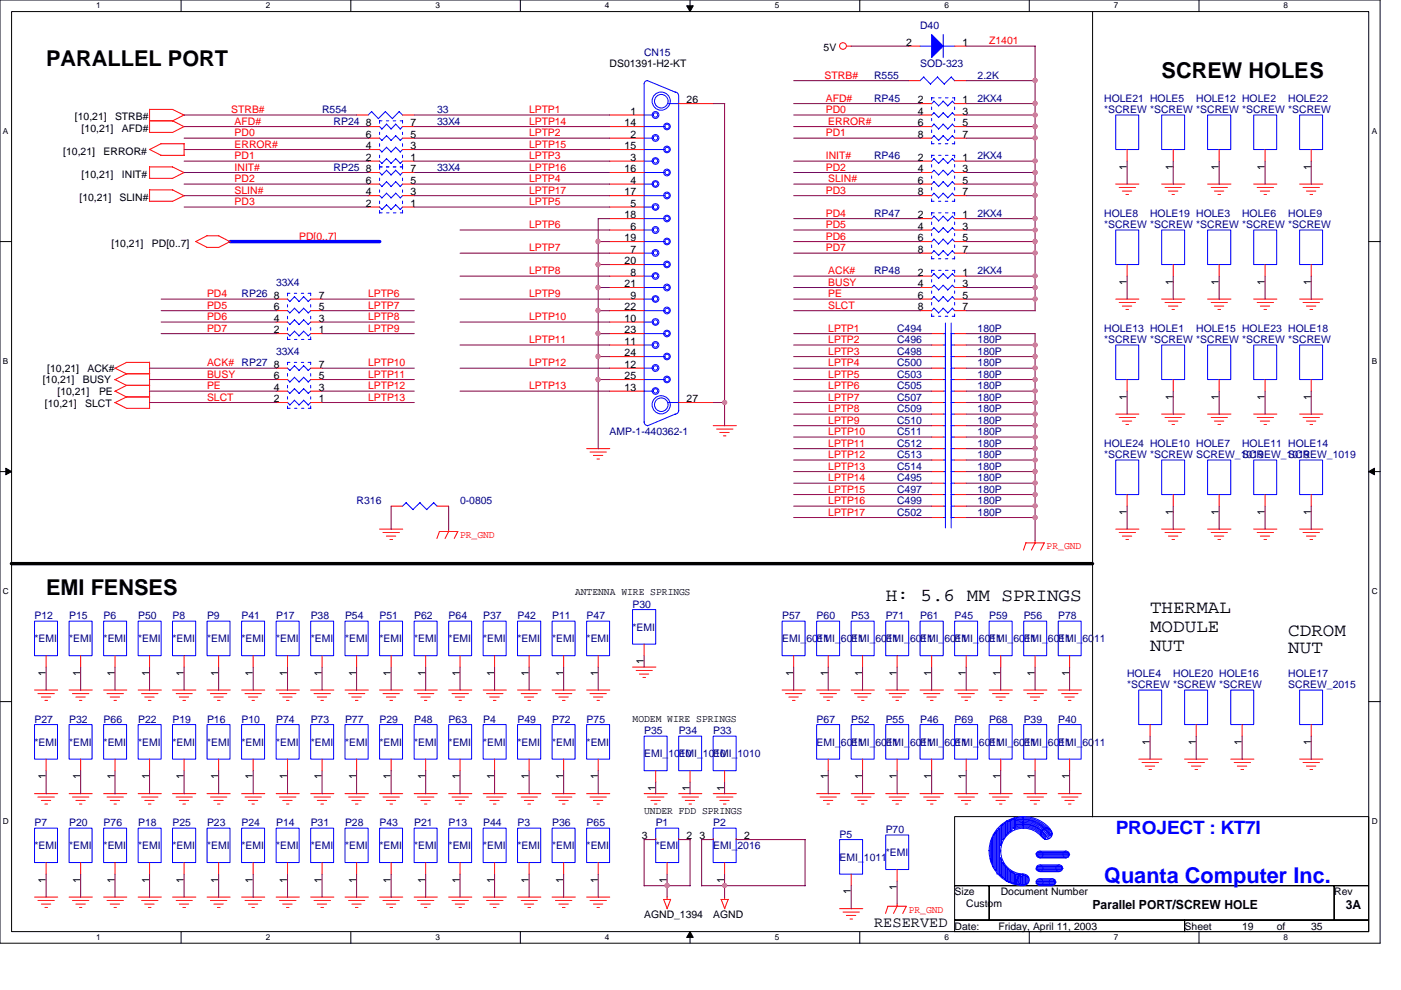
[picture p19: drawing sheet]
<svg xmlns="http://www.w3.org/2000/svg" width="297mm" height="210mm" viewBox="0 0 297 210" stroke-linecap="round" stroke-linejoin="round" font-family="sans-serif">
<defs><g id="words">
<g font-size="4.6">
<text x="9.8" y="14.1">PARALLEL PORT</text>
<text x="246.3" y="16.5">SCREW HOLES</text>
<text x="9.8" y="126.2">EMI FENSES</text>
</g>
<text font-size="4.6" fill="#00f" x="234.1" y="187.2">Quanta Computer Inc.</text>
<g font-size="3.9">
<text x="187.8" y="127.5">H: 5.6 MM SPRINGS</text>
<text x="243.8" y="130">THERMAL</text>
<text x="243.8" y="134">MODULE</text>
<text x="273.1" y="134.8">CDROM</text>
<text x="243.8" y="138">NUT</text>
<text x="273.1" y="138.4">NUT</text>
</g>
<text font-size="3.9" fill="#00f" x="236.6" y="176.8">PROJECT : KT7I</text>
<text font-size="3.2" x="185.3" y="196.6">RESERVED</text>
<g font-size="2.7">
<text x="231.6" y="192.7">Parallel PORT/SCREW HOLE</text>
<text x="285.3" y="192.7">3A</text>
</g>
<g font-size="2.2" fill="#000080">
<text x="136.6" y="11.8">CN15</text>
<text x="195.1" y="6.2">D40</text>
<text x="185.3" y="16.7">R555</text>
<text x="195.1" y="14.2">SOD-323</text>
<text x="207.3" y="16.7">2.2K</text>
<text x="185.3" y="21.5">RP45</text>
<text x="207.3" y="21.5">2KX4</text>
<text x="234.1" y="21.5">HOLE21 HOLE5</text>
<text x="253.6" y="21.5">HOLE12 HOLE2</text>
<text x="273.1" y="21.5">HOLE22</text>
<text x="68.3" y="24">R554</text>
<text x="70.7" y="26.4">RP24</text>
<text x="92.7" y="24">33</text>
<text x="92.7" y="26.4">33X4</text>
<text x="234.1" y="24">*SCREW *SCREW *SCREW *SCREW *SCREW</text>
<text x="185.3" y="33.7">RP46</text>
<text x="207.3" y="33.7">2KX4</text>
<text x="70.7" y="36.2">RP25</text>
<text x="92.7" y="36.2">33X4</text>
<text x="185.3" y="45.9">RP47</text>
<text x="207.3" y="45.9">2KX4</text>
<text x="234.1" y="45.9">HOLE8</text>
<text x="243.8" y="45.9">HOLE19 HOLE3</text>
<text x="263.4" y="45.9">HOLE6</text>
<text x="273.1" y="45.9">HOLE9</text>
<text x="234.1" y="48.4">*SCREW *SCREW *SCREW *SCREW *SCREW</text>
<text x="185.3" y="58.1">RP48</text>
<text x="207.3" y="58.1">2KX4</text>
<text x="51.2" y="63">RP26</text>
<text x="58.5" y="60.6">33X4</text>
<text x="190.2" y="70.3">C494</text>
<text x="207.3" y="70.3">180P</text>
<text x="234.1" y="70.3">HOLE13 HOLE1</text>
<text x="253.6" y="70.3">HOLE15 HOLE23 HOLE18</text>
<text x="51.2" y="77.6">RP27</text>
<text x="58.5" y="75.2">33X4</text>
<text x="190.2" y="72.8">C496</text>
<text x="190.2" y="75.2">C498</text>
<text x="190.2" y="77.6">C500</text>
<text x="207.3" y="72.8">180P</text>
<text x="207.3" y="75.2">180P</text>
<text x="207.3" y="77.6">180P</text>
<text x="234.1" y="72.8">*SCREW *SCREW *SCREW *SCREW *SCREW</text>
<text x="190.2" y="80.1">C503</text>
<text x="190.2" y="82.5">C505</text>
<text x="207.3" y="80.1">180P</text>
<text x="207.3" y="82.5">180P</text>
<text x="190.2" y="89.8">C510</text>
<text x="190.2" y="87.4">C509</text>
<text x="190.2" y="85">C507</text>
<text x="207.3" y="89.8">180P</text>
<text x="207.3" y="87.4">180P</text>
<text x="207.3" y="85">180P</text>
<text x="129.2" y="92.3">AMP-1-440362-1</text>
<text x="190.2" y="94.7">C512</text>
<text x="190.2" y="92.3">C511</text>
<text x="207.3" y="94.7">180P</text>
<text x="207.3" y="92.3">180P</text>
<text x="234.1" y="94.7">HOLE24 HOLE10 HOLE7</text>
<text x="263.4" y="94.7">HOLE11 HOLE14</text>
<text x="190.2" y="97.2">C513</text>
<text x="190.2" y="99.6">C514</text>
<text x="207.3" y="97.2">180P</text>
<text x="207.3" y="99.6">180P</text>
<text x="234.1" y="97.2">*SCREW *SCREW SCREW_1019</text>
<text x="263.4" y="97.2">SCREW_1019</text>
<text x="273.1" y="97.2">SCREW_1019</text>
<text x="75.6" y="106.9">R316</text>
<text x="97.5" y="106.9">0-0805</text>
<text x="190.2" y="102">C495</text>
<text x="190.2" y="106.9">C499</text>
<text x="190.2" y="104.5">C497</text>
<text x="207.3" y="102">180P</text>
<text x="207.3" y="106.9">180P</text>
<text x="207.3" y="104.5">180P</text>
<text x="190.2" y="109.3">C502</text>
<text x="207.3" y="109.3">180P</text>
<text x="7.3" y="131.3">P12</text>
<text x="14.6" y="131.3">P15</text>
<text x="22" y="131.3">P6</text>
<text x="29.3" y="131.3">P50</text>
<text x="36.6" y="131.3">P8</text>
<text x="43.9" y="131.3">P9</text>
<text x="51.2" y="131.3">P41</text>
<text x="58.5" y="131.3">P17</text>
<text x="65.9" y="131.3">P38</text>
<text x="73.2" y="131.3">P54</text>
<text x="80.5" y="131.3">P51</text>
<text x="87.8" y="131.3">P62</text>
<text x="95.1" y="131.3">P64</text>
<text x="102.4" y="131.3">P37</text>
<text x="109.7" y="131.3">P42</text>
<text x="117.1" y="131.3">P11</text>
<text x="124.4" y="131.3">P47</text>
<text x="134.1" y="128.9">P30</text>
<text x="165.8" y="131.3">P57</text>
<text x="173.1" y="131.3">P60</text>
<text x="180.5" y="131.3">P53</text>
<text x="187.8" y="131.3">P71</text>
<text x="195.1" y="131.3">P61</text>
<text x="202.4" y="131.3">P45</text>
<text x="209.7" y="131.3">P59</text>
<text x="217" y="131.3">P56</text>
<text x="224.4" y="131.3">P78</text>
<text x="7.3" y="136.1">*EMI</text>
<text x="14.6" y="136.1">*EMI</text>
<text x="22" y="136.1">*EMI</text>
<text x="29.3" y="136.1">*EMI</text>
<text x="36.6" y="136.1">*EMI</text>
<text x="43.9" y="136.1">*EMI</text>
<text x="51.2" y="136.1">*EMI</text>
<text x="58.5" y="136.1">*EMI</text>
<text x="65.9" y="136.1">*EMI</text>
<text x="73.2" y="136.1">*EMI</text>
<text x="80.5" y="136.1">*EMI</text>
<text x="87.8" y="136.1">*EMI</text>
<text x="95.1" y="136.1">*EMI</text>
<text x="102.4" y="136.1">*EMI</text>
<text x="109.7" y="136.1">*EMI</text>
<text x="117.1" y="136.1">*EMI</text>
<text x="124.4" y="136.1">*EMI</text>
<text x="134.1" y="133.7">*EMI</text>
<text x="165.8" y="136.1">EMI_6011</text>
<text x="173.1" y="136.1">EMI_6011</text>
<text x="180.5" y="136.1">EMI_6011</text>
<text x="187.8" y="136.1">EMI_6011</text>
<text x="195.1" y="136.1">EMI_6011</text>
<text x="202.4" y="136.1">EMI_6011</text>
<text x="209.7" y="136.1">EMI_6011</text>
<text x="217" y="136.1">EMI_6011</text>
<text x="224.4" y="136.1">EMI_6011</text>
<text x="239" y="143.5">HOLE4</text>
<text x="248.8" y="143.5">HOLE20 HOLE16</text>
<text x="273.1" y="143.5">HOLE17</text>
<text x="239" y="145.9">*SCREW *SCREW *SCREW</text>
<text x="273.1" y="145.9">SCREW_2015</text>
<text x="7.3" y="153.2">P27</text>
<text x="14.6" y="153.2">P32</text>
<text x="22" y="153.2">P66</text>
<text x="29.3" y="153.2">P22</text>
<text x="36.6" y="153.2">P19</text>
<text x="43.9" y="153.2">P16</text>
<text x="51.2" y="153.2">P10</text>
<text x="58.5" y="153.2">P74</text>
<text x="65.9" y="153.2">P73</text>
<text x="73.2" y="153.2">P77</text>
<text x="80.5" y="153.2">P29</text>
<text x="87.8" y="153.2">P48</text>
<text x="95.1" y="153.2">P63</text>
<text x="102.4" y="153.2">P4</text>
<text x="109.7" y="153.2">P49</text>
<text x="117.1" y="153.2">P72</text>
<text x="124.4" y="153.2">P75</text>
<text x="136.6" y="155.7">P35</text>
<text x="143.9" y="155.7">P34</text>
<text x="151.2" y="155.7">P33</text>
<text x="173.1" y="153.2">P67</text>
<text x="180.5" y="153.2">P52</text>
<text x="187.8" y="153.2">P55</text>
<text x="195.1" y="153.2">P46</text>
<text x="202.4" y="153.2">P69</text>
<text x="209.7" y="153.2">P68</text>
<text x="217" y="153.2">P39</text>
<text x="224.4" y="153.2">P40</text>
<text x="7.3" y="158.1">*EMI</text>
<text x="14.6" y="158.1">*EMI</text>
<text x="22" y="158.1">*EMI</text>
<text x="29.3" y="158.1">*EMI</text>
<text x="36.6" y="158.1">*EMI</text>
<text x="43.9" y="158.1">*EMI</text>
<text x="51.2" y="158.1">*EMI</text>
<text x="58.5" y="158.1">*EMI</text>
<text x="65.9" y="158.1">*EMI</text>
<text x="73.2" y="158.1">*EMI</text>
<text x="80.5" y="158.1">*EMI</text>
<text x="87.8" y="158.1">*EMI</text>
<text x="95.1" y="158.1">*EMI</text>
<text x="102.4" y="158.1">*EMI</text>
<text x="109.7" y="158.1">*EMI</text>
<text x="117.1" y="158.1">*EMI</text>
<text x="124.4" y="158.1">*EMI</text>
<text x="136.6" y="160.5">EMI_1010</text>
<text x="143.9" y="160.5">EMI_1010</text>
<text x="151.2" y="160.5">EMI_1010</text>
<text x="173.1" y="158.1">EMI_6011</text>
<text x="180.5" y="158.1">EMI_6011</text>
<text x="187.8" y="158.1">EMI_6011</text>
<text x="195.1" y="158.1">EMI_6011</text>
<text x="202.4" y="158.1">EMI_6011</text>
<text x="209.7" y="158.1">EMI_6011</text>
<text x="217" y="158.1">EMI_6011</text>
<text x="224.4" y="158.1">EMI_6011</text>
<text x="7.3" y="175.2">P7</text>
<text x="14.6" y="175.2">P20</text>
<text x="22" y="175.2">P76</text>
<text x="29.3" y="175.2">P18</text>
<text x="36.6" y="175.2">P25</text>
<text x="43.9" y="175.2">P23</text>
<text x="51.2" y="175.2">P24</text>
<text x="58.5" y="175.2">P14</text>
<text x="65.9" y="175.2">P31</text>
<text x="73.2" y="175.2">P28</text>
<text x="80.5" y="175.2">P43</text>
<text x="87.8" y="175.2">P21</text>
<text x="95.1" y="175.2">P13</text>
<text x="102.4" y="175.2">P44</text>
<text x="109.7" y="175.2">P3</text>
<text x="117.1" y="175.2">P36</text>
<text x="124.4" y="175.2">P65</text>
<text x="139" y="175.2">P1</text>
<text x="151.2" y="175.2">P2</text>
<text x="178" y="177.6">P5</text>
<text x="187.8" y="176.7">P70</text>
<text x="7.3" y="180">*EMI</text>
<text x="14.6" y="180">*EMI</text>
<text x="22" y="180">*EMI</text>
<text x="29.3" y="180">*EMI</text>
<text x="36.6" y="180">*EMI</text>
<text x="43.9" y="180">*EMI</text>
<text x="51.2" y="180">*EMI</text>
<text x="58.5" y="180">*EMI</text>
<text x="65.9" y="180">*EMI</text>
<text x="73.2" y="180">*EMI</text>
<text x="80.5" y="180">*EMI</text>
<text x="87.8" y="180">*EMI</text>
<text x="95.1" y="180">*EMI</text>
<text x="102.4" y="180">*EMI</text>
<text x="109.7" y="180">*EMI</text>
<text x="117.1" y="180">*EMI</text>
<text x="124.4" y="180">*EMI</text>
<text x="139" y="180">*EMI</text>
<text x="151.2" y="180">EMI_2016</text>
<text x="178" y="182.5">EMI_1011</text>
<text x="187.8" y="181.5">*EMI</text>
</g>
<g font-size="2.2">
<text x="174.6" y="10.8">5V</text>
<text x="192.2" y="9.7">2</text>
<text x="204.1" y="9.7">1</text>
<text x="129.2" y="14.2">DS01391-H2-KT</text>
<text x="145.6" y="21.9">26</text>
<text x="194.6" y="21.9">2</text>
<text x="204.1" y="21.9">1</text>
<text x="15.9" y="25.4">[10,21]</text>
<text x="17.3" y="27.9">[10,21]</text>
<text x="24.4" y="25.4">STRB#</text>
<text x="25.9" y="27.9">AFD#</text>
<text x="77.6" y="29.3">6</text>
<text x="77.6" y="26.8">8</text>
<text x="87" y="29.3">5</text>
<text x="87" y="26.8">7</text>
<text x="132.4" y="26.8">14</text>
<text x="133.6" y="24.3">1</text>
<text x="133.6" y="29.3">2</text>
<text x="194.6" y="24.3">4</text>
<text x="194.6" y="26.8">6</text>
<text x="194.6" y="29.3">8</text>
<text x="204.1" y="24.3">3</text>
<text x="204.1" y="26.8">5</text>
<text x="204.1" y="29.3">7</text>
<text x="13.4" y="32.8">[10,21]</text>
<text x="22" y="32.8">ERROR#</text>
<text x="77.6" y="34.1">2</text>
<text x="77.6" y="31.7">4</text>
<text x="87" y="34.1">1</text>
<text x="87" y="31.7">3</text>
<text x="132.4" y="31.7">15</text>
<text x="133.6" y="34.1">3</text>
<text x="194.6" y="34.1">2</text>
<text x="204.1" y="34.1">1</text>
<text x="238.9" y="35.9" transform="rotate(-90 238.9 35.9)">1</text>
<text x="248.7" y="35.9" transform="rotate(-90 248.7 35.9)">1</text>
<text x="258.4" y="35.9" transform="rotate(-90 258.4 35.9)">1</text>
<text x="268.2" y="35.9" transform="rotate(-90 268.2 35.9)">1</text>
<text x="278" y="35.9" transform="rotate(-90 278 35.9)">1</text>
<text x="17.3" y="37.6">[10,21]</text>
<text x="25.9" y="37.6">INIT#</text>
<text x="77.6" y="41.4">4</text>
<text x="77.6" y="39">6</text>
<text x="77.6" y="36.5">8</text>
<text x="87" y="41.4">3</text>
<text x="87" y="39">5</text>
<text x="87" y="36.5">7</text>
<text x="132.4" y="36.5">16</text>
<text x="132.4" y="41.4">17</text>
<text x="133.6" y="39">4</text>
<text x="194.6" y="36.5">4</text>
<text x="194.6" y="39">6</text>
<text x="194.6" y="41.4">8</text>
<text x="204.1" y="36.5">3</text>
<text x="204.1" y="39">5</text>
<text x="204.1" y="41.4">7</text>
<text x="16.8" y="42.5">[10,21]</text>
<text x="25.4" y="42.5">SLIN#</text>
<text x="77.6" y="43.9">2</text>
<text x="87" y="43.9">1</text>
<text x="132.4" y="46.3">18</text>
<text x="133.6" y="43.9">5</text>
<text x="194.6" y="46.3">2</text>
<text x="204.1" y="46.3">1</text>
<text x="23.7" y="52.3">[10,21]</text>
<text x="32.2" y="52.3">PD[0..7]</text>
<text x="132.4" y="51.2">19</text>
<text x="133.6" y="48.7">6</text>
<text x="133.6" y="53.6">7</text>
<text x="194.6" y="48.7">4</text>
<text x="194.6" y="51.2">6</text>
<text x="194.6" y="53.6">8</text>
<text x="204.1" y="48.7">3</text>
<text x="204.1" y="51.2">5</text>
<text x="204.1" y="53.6">7</text>
<text x="132.4" y="56">20</text>
<text x="133.6" y="58.5">8</text>
<text x="194.6" y="58.5">2</text>
<text x="204.1" y="58.5">1</text>
<text x="58" y="65.8">6</text>
<text x="58" y="63.4">8</text>
<text x="67.6" y="65.8">5</text>
<text x="67.6" y="63.4">7</text>
<text x="132.4" y="60.9">21</text>
<text x="132.4" y="65.8">22</text>
<text x="133.6" y="63.4">9</text>
<text x="194.6" y="60.9">4</text>
<text x="194.6" y="63.4">6</text>
<text x="194.6" y="65.8">8</text>
<text x="204.1" y="60.9">3</text>
<text x="204.1" y="63.4">5</text>
<text x="204.1" y="65.8">7</text>
<text x="238.9" y="60.3" transform="rotate(-90 238.9 60.3)">1</text>
<text x="248.7" y="60.3" transform="rotate(-90 248.7 60.3)">1</text>
<text x="258.4" y="60.3" transform="rotate(-90 258.4 60.3)">1</text>
<text x="268.2" y="60.3" transform="rotate(-90 268.2 60.3)">1</text>
<text x="278" y="60.3" transform="rotate(-90 278 60.3)">1</text>
<text x="58" y="70.7">2</text>
<text x="58" y="68.2">4</text>
<text x="67.6" y="70.7">1</text>
<text x="67.6" y="68.2">3</text>
<text x="132.4" y="68.2">10</text>
<text x="132.4" y="70.7">23</text>
<text x="132.4" y="73.1">11</text>
<text x="132.4" y="75.6">24</text>
<text x="9.1" y="81.3">[10,21]</text>
<text x="10" y="78.9">[10,21]</text>
<text x="12.2" y="83.7">[10,21]</text>
<text x="17.6" y="81.3">BUSY</text>
<text x="18.5" y="78.9">ACK#</text>
<text x="21" y="83.7">PE</text>
<text x="58" y="82.9">4</text>
<text x="58" y="80.4">6</text>
<text x="58" y="78">8</text>
<text x="67.6" y="82.9">3</text>
<text x="67.6" y="80.4">5</text>
<text x="67.6" y="78">7</text>
<text x="132.4" y="78">12</text>
<text x="132.4" y="82.9">13</text>
<text x="132.4" y="80.4">25</text>
<text x="9.5" y="86.2">[10,21]</text>
<text x="18.1" y="86.2">SLCT</text>
<text x="58" y="85.3">2</text>
<text x="67.6" y="85.3">1</text>
<text x="145.6" y="85.3">27</text>
<text x="238.9" y="84.7" transform="rotate(-90 238.9 84.7)">1</text>
<text x="248.7" y="84.7" transform="rotate(-90 248.7 84.7)">1</text>
<text x="258.4" y="84.7" transform="rotate(-90 258.4 84.7)">1</text>
<text x="268.2" y="84.7" transform="rotate(-90 268.2 84.7)">1</text>
<text x="278" y="84.7" transform="rotate(-90 278 84.7)">1</text>
<text x="238.9" y="109.1" transform="rotate(-90 238.9 109.1)">1</text>
<text x="248.7" y="109.1" transform="rotate(-90 248.7 109.1)">1</text>
<text x="258.4" y="109.1" transform="rotate(-90 258.4 109.1)">1</text>
<text x="268.2" y="109.1" transform="rotate(-90 268.2 109.1)">1</text>
<text x="278" y="109.1" transform="rotate(-90 278 109.1)">1</text>
<text x="121.9" y="126.2">ANTENNA WIRE SPRINGS</text>
<text x="9.7" y="143.3" transform="rotate(-90 9.7 143.3)">1</text>
<text x="17.1" y="143.3" transform="rotate(-90 17.1 143.3)">1</text>
<text x="24.3" y="143.3" transform="rotate(-90 24.3 143.3)">1</text>
<text x="31.7" y="143.3" transform="rotate(-90 31.7 143.3)">1</text>
<text x="39" y="143.3" transform="rotate(-90 39 143.3)">1</text>
<text x="46.3" y="143.3" transform="rotate(-90 46.3 143.3)">1</text>
<text x="53.6" y="143.3" transform="rotate(-90 53.6 143.3)">1</text>
<text x="60.9" y="143.3" transform="rotate(-90 60.9 143.3)">1</text>
<text x="68.2" y="143.3" transform="rotate(-90 68.2 143.3)">1</text>
<text x="75.6" y="143.3" transform="rotate(-90 75.6 143.3)">1</text>
<text x="82.9" y="143.3" transform="rotate(-90 82.9 143.3)">1</text>
<text x="90.2" y="143.3" transform="rotate(-90 90.2 143.3)">1</text>
<text x="97.5" y="143.3" transform="rotate(-90 97.5 143.3)">1</text>
<text x="104.8" y="143.3" transform="rotate(-90 104.8 143.3)">1</text>
<text x="112.1" y="143.3" transform="rotate(-90 112.1 143.3)">1</text>
<text x="119.5" y="143.3" transform="rotate(-90 119.5 143.3)">1</text>
<text x="126.8" y="143.3" transform="rotate(-90 126.8 143.3)">1</text>
<text x="136.5" y="140.8" transform="rotate(-90 136.5 140.8)">1</text>
<text x="168.2" y="143.3" transform="rotate(-90 168.2 143.3)">1</text>
<text x="175.6" y="143.3" transform="rotate(-90 175.6 143.3)">1</text>
<text x="182.8" y="143.3" transform="rotate(-90 182.8 143.3)">1</text>
<text x="190.2" y="143.3" transform="rotate(-90 190.2 143.3)">1</text>
<text x="197.5" y="143.3" transform="rotate(-90 197.5 143.3)">1</text>
<text x="204.8" y="143.3" transform="rotate(-90 204.8 143.3)">1</text>
<text x="212.1" y="143.3" transform="rotate(-90 212.1 143.3)">1</text>
<text x="219.4" y="143.3" transform="rotate(-90 219.4 143.3)">1</text>
<text x="226.7" y="143.3" transform="rotate(-90 226.7 143.3)">1</text>
<text x="134.1" y="153">MODEM WIRE SPRINGS</text>
<text x="243.8" y="157.9" transform="rotate(-90 243.8 157.9)">1</text>
<text x="253.6" y="157.9" transform="rotate(-90 253.6 157.9)">1</text>
<text x="263.3" y="157.9" transform="rotate(-90 263.3 157.9)">1</text>
<text x="278" y="157.9" transform="rotate(-90 278 157.9)">1</text>
<text x="9.7" y="165.2" transform="rotate(-90 9.7 165.2)">1</text>
<text x="17.1" y="165.2" transform="rotate(-90 17.1 165.2)">1</text>
<text x="24.3" y="165.2" transform="rotate(-90 24.3 165.2)">1</text>
<text x="31.7" y="165.2" transform="rotate(-90 31.7 165.2)">1</text>
<text x="39" y="165.2" transform="rotate(-90 39 165.2)">1</text>
<text x="46.3" y="165.2" transform="rotate(-90 46.3 165.2)">1</text>
<text x="53.6" y="165.2" transform="rotate(-90 53.6 165.2)">1</text>
<text x="60.9" y="165.2" transform="rotate(-90 60.9 165.2)">1</text>
<text x="68.2" y="165.2" transform="rotate(-90 68.2 165.2)">1</text>
<text x="75.6" y="165.2" transform="rotate(-90 75.6 165.2)">1</text>
<text x="82.9" y="165.2" transform="rotate(-90 82.9 165.2)">1</text>
<text x="90.2" y="165.2" transform="rotate(-90 90.2 165.2)">1</text>
<text x="97.5" y="165.2" transform="rotate(-90 97.5 165.2)">1</text>
<text x="104.8" y="165.2" transform="rotate(-90 104.8 165.2)">1</text>
<text x="112.1" y="165.2" transform="rotate(-90 112.1 165.2)">1</text>
<text x="119.5" y="165.2" transform="rotate(-90 119.5 165.2)">1</text>
<text x="126.8" y="165.2" transform="rotate(-90 126.8 165.2)">1</text>
<text x="139" y="167.6" transform="rotate(-90 139 167.6)">1</text>
<text x="146.3" y="167.6" transform="rotate(-90 146.3 167.6)">1</text>
<text x="153.6" y="167.6" transform="rotate(-90 153.6 167.6)">1</text>
<text x="175.6" y="165.2" transform="rotate(-90 175.6 165.2)">1</text>
<text x="182.8" y="165.2" transform="rotate(-90 182.8 165.2)">1</text>
<text x="190.2" y="165.2" transform="rotate(-90 190.2 165.2)">1</text>
<text x="197.5" y="165.2" transform="rotate(-90 197.5 165.2)">1</text>
<text x="204.8" y="165.2" transform="rotate(-90 204.8 165.2)">1</text>
<text x="212.1" y="165.2" transform="rotate(-90 212.1 165.2)">1</text>
<text x="219.4" y="165.2" transform="rotate(-90 219.4 165.2)">1</text>
<text x="226.7" y="165.2" transform="rotate(-90 226.7 165.2)">1</text>
<text x="136.6" y="172.5">UNDER FDD SPRINGS</text>
<text x="136.1" y="178">3</text>
<text x="145.6" y="178">2</text>
<text x="148.3" y="178">3</text>
<text x="157.8" y="178">2</text>
<text x="9.7" y="187.1" transform="rotate(-90 9.7 187.1)">1</text>
<text x="17.1" y="187.1" transform="rotate(-90 17.1 187.1)">1</text>
<text x="24.3" y="187.1" transform="rotate(-90 24.3 187.1)">1</text>
<text x="31.7" y="187.1" transform="rotate(-90 31.7 187.1)">1</text>
<text x="39" y="187.1" transform="rotate(-90 39 187.1)">1</text>
<text x="46.3" y="187.1" transform="rotate(-90 46.3 187.1)">1</text>
<text x="53.6" y="187.1" transform="rotate(-90 53.6 187.1)">1</text>
<text x="60.9" y="187.1" transform="rotate(-90 60.9 187.1)">1</text>
<text x="68.2" y="187.1" transform="rotate(-90 68.2 187.1)">1</text>
<text x="75.6" y="187.1" transform="rotate(-90 75.6 187.1)">1</text>
<text x="82.9" y="187.1" transform="rotate(-90 82.9 187.1)">1</text>
<text x="90.2" y="187.1" transform="rotate(-90 90.2 187.1)">1</text>
<text x="97.5" y="187.1" transform="rotate(-90 97.5 187.1)">1</text>
<text x="104.8" y="187.1" transform="rotate(-90 104.8 187.1)">1</text>
<text x="112.1" y="187.1" transform="rotate(-90 112.1 187.1)">1</text>
<text x="119.5" y="187.1" transform="rotate(-90 119.5 187.1)">1</text>
<text x="126.8" y="187.1" transform="rotate(-90 126.8 187.1)">1</text>
<text x="141.4" y="187.1" transform="rotate(-90 141.4 187.1)">1</text>
<text x="153.6" y="187.1" transform="rotate(-90 153.6 187.1)">1</text>
<text x="180.4" y="189.6" transform="rotate(-90 180.4 189.6)">1</text>
<text x="190.2" y="188.6" transform="rotate(-90 190.2 188.6)">1</text>
<text x="202.4" y="189.8">Size</text>
<text x="212.2" y="189.8">Document Number</text>
<text x="282.9" y="189.8">Rev</text>
<text x="136.6" y="194.7">AGND_1394</text>
<text x="151.2" y="194.7">AGND</text>
<text x="202.4" y="197.1">Date:</text>
<text x="204.9" y="192.2">Custom</text>
<text x="211.7" y="197.1">Friday, April 11, 2003</text>
<text x="251.2" y="197.1">Sheet</text>
<text x="263.4" y="197.1">19</text>
<text x="270.7" y="197.1">of</text>
<text x="278" y="197.1">35</text>
</g>
<g font-size="2.2" fill="#f00">
<text x="209.7" y="9.4">Z1401</text>
<text x="174.8" y="16.7">STRB#</text>
<text x="175.1" y="21.5">AFD#</text>
<text x="49" y="24">STRB#</text>
<text x="49.7" y="26.4">AFD#</text>
<text x="49.7" y="28.9">PD0</text>
<text x="112.2" y="28.9">LPTP2</text>
<text x="112.2" y="26.4">LPTP14</text>
<text x="112.2" y="24">LPTP1</text>
<text x="175.1" y="28.9">PD1</text>
<text x="175.1" y="24">PD0</text>
<text x="175.6" y="26.4">ERROR#</text>
<text x="49.7" y="31.3">ERROR#</text>
<text x="49.7" y="33.7">PD1</text>
<text x="112.2" y="31.3">LPTP15</text>
<text x="112.2" y="33.7">LPTP3</text>
<text x="175.1" y="33.7">INIT#</text>
<text x="49.7" y="36.2">INIT#</text>
<text x="49.7" y="38.6">PD2</text>
<text x="49.7" y="41.1">SLIN#</text>
<text x="112.2" y="36.2">LPTP16</text>
<text x="112.2" y="38.6">LPTP4</text>
<text x="112.2" y="41.1">LPTP17</text>
<text x="175.1" y="41.1">PD3</text>
<text x="175.1" y="36.2">PD2</text>
<text x="175.6" y="38.6">SLIN#</text>
<text x="49.7" y="43.5">PD3</text>
<text x="112.2" y="43.5">LPTP5</text>
<text x="175.1" y="45.9">PD4</text>
<text x="63.4" y="50.8">PD[0..7]</text>
<text x="112.2" y="48.4">LPTP6</text>
<text x="112.2" y="53.3">LPTP7</text>
<text x="175.1" y="53.3">PD7</text>
<text x="175.1" y="48.4">PD5</text>
<text x="175.1" y="50.8">PD6</text>
<text x="112.2" y="58.1">LPTP8</text>
<text x="175.6" y="58.1">ACK#</text>
<text x="43.9" y="63">PD4</text>
<text x="43.9" y="65.4">PD5</text>
<text x="78.1" y="65.4">LPTP7</text>
<text x="78.1" y="63">LPTP6</text>
<text x="112.2" y="63">LPTP9</text>
<text x="175.6" y="65.4">SLCT</text>
<text x="175.6" y="60.6">BUSY</text>
<text x="175.6" y="63">PE</text>
<text x="43.9" y="70.3">PD7</text>
<text x="43.9" y="67.9">PD6</text>
<text x="78.1" y="67.9">LPTP8</text>
<text x="78.1" y="70.3">LPTP9</text>
<text x="112.2" y="67.9">LPTP10</text>
<text x="175.6" y="70.3">LPTP1</text>
<text x="43.9" y="77.6">ACK#</text>
<text x="78.1" y="77.6">LPTP10</text>
<text x="112.2" y="72.8">LPTP11</text>
<text x="112.2" y="77.6">LPTP12</text>
<text x="175.6" y="72.8">LPTP2</text>
<text x="175.6" y="75.2">LPTP3</text>
<text x="175.6" y="77.6">LPTP4</text>
<text x="43.9" y="82.5">PE</text>
<text x="43.9" y="80.1">BUSY</text>
<text x="78.1" y="82.5">LPTP12</text>
<text x="78.1" y="80.1">LPTP11</text>
<text x="112.2" y="82.5">LPTP13</text>
<text x="175.6" y="80.1">LPTP5</text>
<text x="175.6" y="82.5">LPTP6</text>
<text x="43.9" y="85">SLCT</text>
<text x="78.1" y="85">LPTP13</text>
<text x="175.6" y="85">LPTP7</text>
<text x="175.6" y="87.4">LPTP8</text>
<text x="175.6" y="89.8">LPTP9</text>
<text x="175.6" y="94.7">LPTP11</text>
<text x="175.6" y="92.3">LPTP10</text>
<text x="175.6" y="97.2">LPTP12</text>
<text x="175.6" y="99.6">LPTP13</text>
<text x="175.6" y="104.5">LPTP15</text>
<text x="175.6" y="106.9">LPTP16</text>
<text x="175.6" y="102">LPTP14</text>
<text x="175.6" y="109.3">LPTP17</text>
<text x="97.5" y="114">PR_GND</text>
<text x="221.9" y="116.5">PR_GND</text>
<text x="192.7" y="193.5">PR_GND</text>
</g>
<g font-size="1.7">
<text x="20.4" y="1.8">1</text>
<text x="56.3" y="1.8">2</text>
<text x="92.3" y="1.8">3</text>
<text x="128.3" y="1.8">4</text>
<text x="164.3" y="1.8">5</text>
<text x="200.2" y="1.8">6</text>
<text x="236.2" y="1.8">7</text>
<text x="272.2" y="1.8">8</text>
<text x=".6" y="28.4">A</text>
<text x="290.8" y="28.4">A</text>
<text x=".6" y="77.1">B</text>
<text x="290.8" y="77.1">B</text>
<text x=".6" y="125.9">C</text>
<text x="290.8" y="125.9">C</text>
<text x=".6" y="174.7">D</text>
<text x="290.8" y="174.7">D</text>
<text x="20.4" y="199.3">1</text>
<text x="56.3" y="199.3">2</text>
<text x="92.3" y="199.3">3</text>
<text x="128.3" y="199.3">4</text>
<text x="164.3" y="199.3">5</text>
<text x="200.2" y="199.3">6</text>
<text x="236.2" y="199.3">7</text>
<text x="272.2" y="199.3">8</text>
</g>
</g></defs>
<path d="M0 0h292.6v200h-292.6zM2.5 2.5h287.7v195h-287.7z" fill="none" stroke="#000" stroke-width=".21"/>
<g fill="#fff">
<path d="M20.4 .3h.9v1.9h-.9z"/>
<path d="M20.4 197.8h.9v1.9h-.9z"/>
</g>
<path d="M38.4 0v2.5M38.4 197.5v2.5" fill="none" stroke="#000" stroke-width=".21"/>
<g fill="#fff">
<path d="M56.3 .3h1v1.9h-1z"/>
<path d="M56.3 197.8h1v1.9h-1z"/>
</g>
<path d="M74.4 0v2.5M74.4 197.5v2.5" fill="none" stroke="#000" stroke-width=".21"/>
<g fill="#fff">
<path d="M92.3 .3h1v1.9h-1z"/>
<path d="M92.3 197.8h1v1.9h-1z"/>
</g>
<path d="M110.3 0v2.5M110.3 197.5v2.5" fill="none" stroke="#000" stroke-width=".21"/>
<g fill="#fff">
<path d="M128.3 .3h.9v1.9h-.9z"/>
<path d="M128.3 197.8h.9v1.9h-.9z"/>
</g>
<path d="M146.3 0v2.5M146.3 197.5v2.5" fill="none" stroke="#000" stroke-width=".21"/>
<path d="M145.6 1.2h1.4l-.7 1.3zM146.3 197.5l.7 1.3h-1.4z" fill="#000" stroke="#000" stroke-width=".21"/>
<g fill="#fff">
<path d="M164.3 .3h.9v1.9h-.9z"/>
<path d="M164.3 197.8h.9v1.9h-.9z"/>
</g>
<path d="M182.3 0v2.5M182.3 197.5v2.5" fill="none" stroke="#000" stroke-width=".21"/>
<g fill="#fff">
<path d="M200.2 .3h1v1.9h-1z"/>
<path d="M200.2 197.8h1v1.9h-1z"/>
</g>
<path d="M218.2 0v2.5M218.2 197.5v2.5" fill="none" stroke="#000" stroke-width=".21"/>
<g fill="#fff">
<path d="M236.2 .3h.9v1.9h-.9z"/>
<path d="M236.2 197.8h.9v1.9h-.9z"/>
</g>
<path d="M254.2 0v2.5M254.2 197.5v2.5" fill="none" stroke="#000" stroke-width=".21"/>
<g fill="#fff">
<path d="M272.2 .3h.9v1.9h-.9z"/>
<path d="M272.2 197.8h.9v1.9h-.9z"/>
<path d="M.6 26.8h1.2v1.9h-1.2z"/>
<path d="M290.8 26.8h1.2v1.9h-1.2z"/>
<path d="M.6 75.6h1.2v1.9h-1.2z"/>
<path d="M290.8 75.6h1.2v1.9h-1.2z"/>
</g>
<path d="M0 51.2h2.5M290.2 51.2h2.5" fill="none" stroke="#000" stroke-width=".21"/>
<g fill="#fff">
<path d="M.6 124.4h1.3v1.9h-1.3z"/>
<path d="M290.8 124.4h1.3v1.9h-1.3z"/>
</g>
<path d="M0 100h2.5M290.2 100h2.5" fill="none" stroke="#000" stroke-width=".21"/>
<path d="M1.2 99.3l1.3 .7-1.3 .7zM290.2 100l1.2-.7v1.4z" fill="#000" stroke="#000" stroke-width=".21"/>
<g fill="#fff">
<path d="M.6 173.1h1.3v1.9h-1.3z"/>
<path d="M290.8 173.1h1.3v1.9h-1.3z"/>
</g>
<path d="M231.6 2.5v170.7M0 148.8h2.5M290.2 148.8h2.5M202.4 173.1h87.8v14.7h-87.8zM202.4 187.8h7.3v7.3h-7.3zM202.4 195.1h48.8v2.4h-48.8zM209.7 187.8h73.2v7.3h-73.2zM251.2 195.1h39v2.4h-39zM282.9 187.8h7.3v7.3h-7.3z" fill="none" stroke="#000" stroke-width=".21"/>
<path d="M2.4 119.5h229.2" fill="none" stroke="#000" stroke-width=".72"/>
<g fill="none" stroke="#f00" stroke-width=".21">
<path d="M179.5 9.8h1M192.7 9.8h2.4M192.7 17.1h2.4M202.4 9.8h2.5M202.4 17.1h2.5M31.7 25.6h4.9M31.7 28.1h4.9M31.7 31.7l2.5 1.2M31.7 37.8h4.9M31.7 23.2v4.9M31.7 35.3v2.5M31.7 23.2h4.9"/>
<path d="M31.7 35.4h4.9M34.1 32.9h4.9M34.2 30.5h4.9M34.2 30.4l-2.5 1.3M36.6 23.2l2.5 1.2M36.6 25.6l2.5 1.3M36.6 35.4l2.5 1.2M39 30.5v2.5M39 24.4l-2.5 1.3M39 26.8l-2.5 1.3M39 36.6l-2.5 1.2M75.6 24.4h2.5"/>
<path d="M78.1 39h2.4M78.1 29.3h2.4M78.1 34.2h2.4M78.1 26.8h2.4M78.1 31.7h2.4M78.1 36.6h2.4M85.3 39h2.5M85.3 24.4h2.5M85.3 29.3h2.5M85.3 34.2h2.5M85.3 26.8h2.5M85.3 31.7h2.5"/>
<path d="M85.3 36.6h2.5M129.2 39h7.4M129.2 24.4h7.4M129.2 29.3h7.4M129.2 34.2h7.4M129.2 26.8h7.4M129.2 31.7h7.4M129.2 36.6h7.4M143.9 22h7.3M195.1 39h2.4M195.1 24.4h2.4M195.1 29.3h2.4"/>
<path d="M195.1 34.2h2.4M195.1 26.8h2.4M195.1 36.6h2.4M195.1 22h2.4M202.4 39h2.5M202.4 24.4h2.5M202.4 29.3h2.5M202.4 34.2h2.5M202.4 26.8h2.5M202.4 36.6h2.5M202.4 22h2.5M236.6 39h4.9"/>
<path d="M237.3 39.8h3.4M239 31.7v2.5M246.3 39h4.9M247 39.8h3.5M248.8 31.7v2.5M256 39h5M256.8 39.8h3.4M258.5 31.7v2.5M265.8 39h4.9M266.5 39.8h3.5M268.2 31.7v2.5M275.5 39h5"/>
<path d="M276.3 39.8h3.4M278 31.7v2.5M31.7 42.7h4.9M31.7 40.2v2.5M31.7 40.3h4.9M36.6 40.3l2.5 1.2M39 41.5l-2.5 1.2M41.4 51.2l2.5 1.3M43.9 52.5h2.5M43.9 50h2.5l2.4 1.3M43.9 50l-2.4 1.2M48.8 51.2l-2.5 1.3"/>
<path d="M78.1 43.9h2.4M78.1 41.5h2.4M85.3 43.9h2.5M85.3 41.5h2.5M129.2 43.9h7.4M129.2 48.8h7.4M129.2 53.7h7.4M129.2 58.5h7.4M129.2 41.5h7.4M129.2 46.4h7.4M129.2 51.2h7.4M129.2 56.1h7.4"/>
<path d="M195.1 48.8h2.4M195.1 53.7h2.4M195.1 58.5h2.4M195.1 41.5h2.4M195.1 46.4h2.4M195.1 51.2h2.4M202.4 48.8h2.5M202.4 53.7h2.5M202.4 58.5h2.5M202.4 41.5h2.5M202.4 46.4h2.5M202.4 51.2h2.5"/>
<path d="M238 40.5h1.9M238.7 41.2h.6M239 56.1v2.4M247.7 40.5h2M248.5 41.2h.5M248.8 56.1v2.4M257.5 40.5h2M258.2 41.2h.6M258.5 56.1v2.4M267.2 40.5h2M268 41.2h.5M268.2 56.1v2.4"/>
<path d="M277 40.5h2M277.7 41.2h.6M278 56.1v2.4M24.4 78.1l2.5 1.2M31.7 76.8v9.8M31.7 76.8h-4.9l-2.5 1.3M31.7 79.2h-4.9l-2.5 1.3M58.5 63.4h2.5M58.5 68.3h2.5M58.5 78.1h2.5M58.5 65.9h2.5M58.5 70.7h2.5"/>
<path d="M65.9 63.4h2.4M65.9 68.3h2.4M65.9 78.1h2.4M65.9 65.9h2.4M65.9 70.7h2.4M129.2 63.4h7.4M129.2 68.3h7.4M129.2 73.2h7.4M129.2 78.1h7.4M129.2 61h7.4M129.2 65.9h7.4M129.2 70.7h7.4"/>
<path d="M129.2 75.6h7.4M195.1 63.4h2.4M195.1 61h2.4M195.1 65.9h2.4M197.5 73.2h2.5M197.5 78.1h2.5M197.5 70.7h2.5M197.5 75.6h2.5M202.4 63.4h2.5M202.4 73.2h2.5M202.4 78.1h2.5M202.4 61h2.5"/>
<path d="M202.4 65.9h2.5M202.4 70.7h2.5M202.4 75.6h2.5M236.6 63.4h4.9M237.3 64.1h3.4M238 64.9h1.9M238.7 65.6h.6M246.3 63.4h4.9M247 64.1h3.5M247.7 64.9h2M248.5 65.6h.5M256 63.4h5"/>
<path d="M256.8 64.1h3.4M257.5 64.9h2M258.2 65.6h.6M265.8 63.4h4.9M266.5 64.1h3.5M267.2 64.9h2M268 65.6h.5M275.5 63.4h5M276.3 64.1h3.4M277 64.9h2M277.7 65.6h.6M24.4 80.5l2.5 1.2"/>
<path d="M24.4 82.9l2.5 1.3M24.4 85.3l2.5 1.3M26.8 86.6h4.9M31.7 81.7h-4.9l-2.5 1.3M31.7 84.2h-4.9l-2.5 1.2M58.5 82.9h2.5M58.5 80.5h2.5M58.5 85.3h2.5M65.9 82.9h2.4M65.9 80.5h2.4M65.9 85.3h2.4M124.4 95.1h4.9"/>
<path d="M125.1 95.8h3.5M125.8 96.6h2M126.6 97.3h.5M129.2 82.9h7.4M129.2 80.5h7.4M143.9 85.3h7.3M151.2 90.3h4.9M151.9 91h3.5M152.6 91.7h2M153.4 92.4h.5M197.5 95.1h2.5M197.5 87.8h2.5"/>
<path d="M197.5 90.3h2.5M197.5 82.9h2.5M197.5 80.5h2.5M197.5 85.3h2.5M197.5 97.5h2.5M197.5 92.7h2.5M197.5 100h2.5M202.4 95.1h2.5M202.4 87.8h2.5M202.4 90.3h2.5M202.4 82.9h2.5M202.4 80.5h2.5"/>
<path d="M202.4 85.3h2.5M202.4 97.5h2.5M202.4 92.7h2.5M202.4 100h2.5M236.6 87.8h4.9M237.3 88.5h3.4M238 89.3h1.9M238.7 90h.6M239 80.5v2.4M246.3 87.8h4.9M247 88.5h3.5M247.7 89.3h2"/>
<path d="M248.5 90h.5M248.8 80.5v2.4M256 87.8h5M256.8 88.5h3.4M257.5 89.3h2M258.2 90h.6M258.5 80.5v2.4M265.8 87.8h4.9M266.5 88.5h3.5M267.2 89.3h2M268 90h.5M268.2 80.5v2.4"/>
<path d="M275.5 87.8h5M276.3 88.5h3.4M277 89.3h2M277.7 90h.6M278 80.5v2.4M80.5 112.2h4.9M81.2 112.9h3.5M81.9 113.7h2M82.7 114.4h.5M82.9 107.3h2.4M92.7 107.3h2.4M93.1 112.7h4l-.8 1.5"/>
<path d="M93.2 112.7l-.6 1.5M95.1 112.2v.5M95.1 112.7l-.7 1.5M197.5 107.3h2.5M197.5 102.4h2.5M197.5 109.7h2.5M197.5 104.9h2.5M202.4 107.3h2.5M202.4 102.4h2.5M202.4 109.7h2.5M202.4 104.9h2.5M217.5 115.1h3.9l-.8 1.5"/>
<path d="M217.5 115.1l-.5 1.5M219.5 114.6v.5l-.8 1.5M236.6 112.2h4.9M237.3 112.9h3.4M238 113.7h1.9M238.7 114.4h.6M239 104.9v2.4M246.3 112.2h4.9M247 112.9h3.5M247.7 113.7h2M248.5 114.4h.5M248.8 104.9v2.4"/>
<path d="M256 112.2h5M256.8 112.9h3.4M257.5 113.7h2M258.2 114.4h.6M258.5 104.9v2.4M265.8 112.2h4.9M266.5 112.9h3.5M267.2 113.7h2M268 114.4h.5M268.2 104.9v2.4M275.5 112.2h5M276.3 112.9h3.4"/>
<path d="M277 113.7h2M277.7 114.4h.6M278 104.9v2.4M9.8 139v2.4M17.1 139v2.4M24.4 139v2.4M31.7 139v2.4M39 139v2.4M46.4 139v2.4M53.7 139v2.4M61 139v2.4M68.3 139v2.4"/>
<path d="M75.6 139v2.4M82.9 139v2.4M90.3 139v2.4M97.5 139v2.4M104.9 139v2.4M112.2 139v2.4M119.5 139v2.4M126.8 139v2.4M136.6 136.6v2.4M168.3 139v2.4M175.6 139v2.4M182.9 139v2.4"/>
<path d="M190.2 139v2.4M197.5 139v2.4M204.9 139v2.4M212.2 139v2.4M219.5 139v2.4M226.8 139v2.4M7.3 146.3h4.9M8 147.1h3.5M8.8 147.8h2M9.5 148.5h.6M14.6 146.3h5M15.4 147.1h3.4"/>
<path d="M16.1 147.8h2M16.8 148.5h.6M22 146.3h4.9M22.7 147.1h3.5M23.4 147.8h2M24.2 148.5h.5M29.3 146.3h4.9M30 147.1h3.5M30.7 147.8h2M31.5 148.5h.5M36.6 146.3h4.9M37.3 147.1h3.5"/>
<path d="M38 147.8h2M38.8 148.5h.5M43.9 146.3h4.9M44.6 147.1h3.5M45.3 147.8h2M46.1 148.5h.6M51.2 146.3h4.9M51.9 147.1h3.5M52.7 147.8h2M53.4 148.5h.5M58.5 146.3h5M59.3 147.1h3.4"/>
<path d="M59.9 147.8h2M60.7 148.5h.6M65.9 146.3h4.9M66.6 147.1h3.5M67.3 147.8h2M68 148.5h.6M73.2 146.3h4.9M73.9 147.1h3.4M74.6 147.8h2M75.4 148.5h.5M80.5 146.3h4.9M81.2 147.1h3.5"/>
<path d="M81.9 147.8h2M82.7 148.5h.5M87.8 146.3h4.9M88.5 147.1h3.5M89.2 147.8h2M90 148.5h.5M95.1 146.3h4.9M95.8 147.1h3.5M96.5 147.8h2M97.3 148.5h.5M102.4 146.3h5M103.2 147.1h3.4"/>
<path d="M103.8 147.8h2M104.6 148.5h.6M109.7 146.3h5M110.5 147.1h3.4M111.2 147.8h2M111.9 148.5h.6M117.1 146.3h4.9M117.8 147.1h3.4M118.5 147.8h2M119.3 148.5h.5M124.4 146.3h4.9M125.1 147.1h3.5"/>
<path d="M125.8 147.8h2M126.6 148.5h.5M134.1 141.4h5M134.9 142.2h3.4M135.6 142.9h1.9M136.3 143.6h.6M165.8 146.3h4.9M166.5 147.1h3.5M167.3 147.8h1.9M168 148.5h.6M173.1 146.3h5M173.9 147.1h3.4"/>
<path d="M174.6 147.8h2M175.3 148.5h.6M180.5 146.3h4.9M181.2 147.1h3.5M181.9 147.8h2M182.7 148.5h.5M187.8 146.3h4.9M188.5 147.1h3.5M189.2 147.8h2M189.9 148.5h.6M195.1 146.3h4.9M195.8 147.1h3.5"/>
<path d="M196.5 147.8h2M197.3 148.5h.5M202.4 146.3h4.9M203.1 147.1h3.5M203.8 147.8h2M204.6 148.5h.5M209.7 146.3h4.9M210.4 147.1h3.5M211.2 147.8h1.9M211.9 148.5h.5M217 146.3h5M217.8 147.1h3.4"/>
<path d="M218.4 147.8h2M219.2 148.5h.6M224.4 146.3h4.9M225.1 147.1h3.5M225.8 147.8h2M226.5 148.5h.6M243.8 153.6v2.5M253.6 153.6v2.5M263.4 153.6v2.5M278 153.6v2.5M7.3 168.3h4.9M8 169h3.5"/>
<path d="M8.8 169.7h2M9.5 170.5h.6M9.8 161v2.4M14.6 168.3h5M15.4 169h3.4M16.1 169.7h2M16.8 170.5h.6M17.1 161v2.4M22 168.3h4.9M22.7 169h3.5M23.4 169.7h2M24.2 170.5h.5"/>
<path d="M24.4 161v2.4M29.3 168.3h4.9M30 169h3.5M30.7 169.7h2M31.5 170.5h.5M31.7 161v2.4M36.6 168.3h4.9M37.3 169h3.5M38 169.7h2M38.8 170.5h.5M39 161v2.4M43.9 168.3h4.9"/>
<path d="M44.6 169h3.5M45.3 169.7h2M46.1 170.5h.6M46.4 161v2.4M51.2 168.3h4.9M51.9 169h3.5M52.7 169.7h2M53.4 170.5h.5M53.7 161v2.4M58.5 168.3h5M59.3 169h3.4M59.9 169.7h2"/>
<path d="M60.7 170.5h.6M61 161v2.4M65.9 168.3h4.9M66.6 169h3.5M67.3 169.7h2M68 170.5h.6M68.3 161v2.4M73.2 168.3h4.9M73.9 169h3.4M74.6 169.7h2M75.4 170.5h.5M75.6 161v2.4"/>
<path d="M80.5 168.3h4.9M81.2 169h3.5M81.9 169.7h2M82.7 170.5h.5M82.9 161v2.4M87.8 168.3h4.9M88.5 169h3.5M89.2 169.7h2M90 170.5h.5M90.3 161v2.4M95.1 168.3h4.9M95.8 169h3.5"/>
<path d="M96.5 169.7h2M97.3 170.5h.5M97.5 161v2.4M102.4 168.3h5M103.2 169h3.4M103.8 169.7h2M104.6 170.5h.6M104.9 161v2.4M109.7 168.3h5M110.5 169h3.4M111.2 169.7h2M111.9 170.5h.6"/>
<path d="M112.2 161v2.4M117.1 168.3h4.9M117.8 169h3.4M118.5 169.7h2M119.3 170.5h.5M119.5 161v2.4M124.4 168.3h4.9M125.1 169h3.5M125.8 169.7h2M126.6 170.5h.5M126.8 161v2.4M136.6 168.3h4.9"/>
<path d="M137.3 169h3.5M138 169.7h2M138.8 170.5h.5M139 178h.1M139 163.4v2.4M143.9 178h.1M143.9 168.3h4.9M144.6 169h3.5M145.3 169.7h2M146.1 170.5h.5M146.3 163.4v2.4M151.2 178h.1"/>
<path d="M151.2 168.3h4.9M151.9 169h3.5M152.6 169.7h2M153.4 170.5h.5M153.6 163.4v2.4M156.1 178h.1M173.1 168.3h5M173.9 169h3.4M174.6 169.7h2M175.3 170.5h.6M175.6 161v2.4M180.5 168.3h4.9"/>
<path d="M181.2 169h3.5M181.9 169.7h2M182.7 170.5h.5M182.9 161v2.4M187.8 168.3h4.9M188.5 169h3.5M189.2 169.7h2M189.9 170.5h.6M190.2 161v2.4M195.1 168.3h4.9M195.8 169h3.5M196.5 169.7h2"/>
<path d="M197.3 170.5h.5M197.5 161v2.4M202.4 168.3h4.9M203.1 169h3.5M203.8 169.7h2M204.6 170.5h.5M204.9 161v2.4M209.7 168.3h4.9M210.4 169h3.5M211.2 169.7h1.9M211.9 170.5h.5M212.2 161v2.4"/>
<path d="M217 168.3h5M217.8 169h3.4M218.4 169.7h2M219.2 170.5h.6M219.5 161v2.4M224.4 168.3h4.9M225.1 169h3.5M225.8 169.7h2M226.5 170.5h.6M226.8 161v2.4M241.4 161h4.9M242.1 161.7h3.5"/>
<path d="M242.8 162.4h2M243.6 163.2h.5M251.2 161h4.9M251.9 161.7h3.5M252.6 162.4h2M253.4 163.2h.5M260.9 161h5M261.7 161.7h3.4M262.3 162.4h2M263.1 163.2h.6M275.5 161h5M276.3 161.7h3.4"/>
<path d="M277 162.4h2M277.7 163.2h.6M7.3 190.2h4.9M8 190.9h3.5M8.8 191.7h2M9.5 192.4h.6M9.8 182.9v2.4M14.6 190.2h5M15.4 190.9h3.4M16.1 191.7h2M16.8 192.4h.6M17.1 182.9v2.4"/>
<path d="M22 190.2h4.9M22.7 190.9h3.5M23.4 191.7h2M24.2 192.4h.5M24.4 182.9v2.4M29.3 190.2h4.9M30 190.9h3.5M30.7 191.7h2M31.5 192.4h.5M31.7 182.9v2.4M36.6 190.2h4.9M37.3 190.9h3.5"/>
<path d="M38 191.7h2M38.8 192.4h.5M39 182.9v2.4M43.9 190.2h4.9M44.6 190.9h3.5M45.3 191.7h2M46.1 192.4h.6M46.4 182.9v2.4M51.2 190.2h4.9M51.9 190.9h3.5M52.7 191.7h2M53.4 192.4h.5"/>
<path d="M53.7 182.9v2.4M58.5 190.2h5M59.3 190.9h3.4M59.9 191.7h2M60.7 192.4h.6M61 182.9v2.4M65.9 190.2h4.9M66.6 190.9h3.5M67.3 191.7h2M68 192.4h.6M68.3 182.9v2.4M73.2 190.2h4.9"/>
<path d="M73.9 190.9h3.4M74.6 191.7h2M75.4 192.4h.5M75.6 182.9v2.4M80.5 190.2h4.9M81.2 190.9h3.5M81.9 191.7h2M82.7 192.4h.5M82.9 182.9v2.4M87.8 190.2h4.9M88.5 190.9h3.5M89.2 191.7h2"/>
<path d="M90 192.4h.5M90.3 182.9v2.4M95.1 190.2h4.9M95.8 190.9h3.5M96.5 191.7h2M97.3 192.4h.5M97.5 182.9v2.4M102.4 190.2h5M103.2 190.9h3.4M103.8 191.7h2M104.6 192.4h.6M104.9 182.9v2.4"/>
<path d="M109.7 190.2h5M110.5 190.9h3.4M111.2 191.7h2M111.9 192.4h.6M112.2 182.9v2.4M117.1 190.2h4.9M117.8 190.9h3.4M118.5 191.7h2M119.3 192.4h.5M119.5 182.9v2.4M124.4 190.2h4.9M125.1 190.9h3.5"/>
<path d="M125.8 191.7h2M126.6 192.4h.5M126.8 182.9v2.4M140.7 190.7h1.5M140.7 190.7l.8 2M141.4 182.9v2.4M141.4 190.2v.5M142.2 190.7l-.8 2M152.9 190.7h1.4M152.9 190.7l.8 2M153.6 182.9v2.4M153.6 190.2v.5"/>
<path d="M154.4 190.7l-.8 2M178 192.7h4.9M178.7 193.4h3.5M179.5 194.1h1.9M180.2 194.9h.6M180.5 185.3v2.5M188.2 192.2h4l-.8 1.5M188.3 192.2l-.6 1.5M190.2 184.4v2.4M190.2 191.7v.5M190.2 192.2l-.8 1.5"/>
<circle cx="178.7" cy="9.8" r=".71"/>
</g>
<g fill="none" stroke="#00f" stroke-width=".21">
<path d="M137.2 17.1a.67 .67 0 0 0-.6 .7v71.7a.71 .71 0 0 0 .6 .7M137.3 17.1l5.9 2.5M143.1 19.5a.71 .71 0 0 1 .7 .7M195.1 9.8h2.5M195.8 16.3l1.5 1.6M195.9 16.3l-.8 .8M198.8 16.3l1.4 1.6M198.8 16.3l-1.5 1.5M200 7.3v4.9M200 9.8h2.4M201.7 16.3l.7 .8M201.7 16.3l-1.5 1.5"/>
<path d="M78.8 23.7l1.5 1.5M78.8 23.6l-.7 .8M80.4 25.6h.6M80.4 35.4h.6M80.4 34.1l.6 .5M80.4 31.7l.6 .5M80.4 29.3l.6 .5M80.4 26.8l.6 .5M80.4 39l.6 .5M80.4 36.5l.6 .6M80.5 25.6v.6M80.5 28v.5"/>
<path d="M80.5 30.5v.5M80.5 32.9v.5M80.5 34.9v1M80.5 37.8v.5M81.7 23.7l1.5 1.5M81.7 23.6l-1.5 1.5M81.9 25.6h.5M81.9 35.4h.6M81.9 33.6l1 1M81.9 31.2l1 1M81.9 28.7l1 1.1M81.9 26.3l1 1"/>
<path d="M81.9 38.5l1 1M81.9 36.1l1 1M82 33.7l-1.1 1M82 31.2l-1.1 1.1M82 28.8l-1.1 1M82 26.3l-1.1 1.1M82 38.5l-1.1 1.1M82 36.1l-1.1 1M83.4 25.6h.5M83.4 35.4h.5M83.9 33.6l1 1M83.9 31.2l1 1"/>
<path d="M83.9 28.7l1 1.1M83.9 26.3l1 1M83.9 38.5l1 1M83.9 36.1l.9 1 .5-.5M83.9 33.7l-1 1M83.9 31.2l-1 1.1M83.9 28.8l-1 1M83.9 26.3l-1 1.1M83.9 38.5l-1 1.1M83.9 36.1l-1 1M84.8 25.6h.5M84.8 35.4h.6"/>
<path d="M85.3 25.6v.5M85.3 28v.5M85.3 30.5v.5M85.3 32.9v.5M85.3 34.8v1.1M85.3 37.8v.5M85.3 34.2l-.5 .5M85.3 31.7l-.5 .6M85.3 29.3l-.5 .5M85.3 26.8l-.5 .6M85.3 39l-.5 .6M85.4 24.4l-.7-.8-1.5 1.5"/>
<path d="M136.5 26.8h4.5M136.5 36.6h4.5M136.6 24.4h2M136.6 29.3h2M136.6 34.2h2M136.6 39h2M136.6 31.7h4.4M141.6 22h2.3M143.9 20.2v66.9M197.5 30.5h.5M197.5 22.7v.5M197.5 25.1v.5"/>
<path d="M197.5 27.6v.5M197.5 30v.5M197.5 34.9v.5M197.5 37.3v.5M197.5 39.8v.5M198 33.6l1 1M198 36.1l1 1M198 38.5l1 1M198 21.4l1 1M198 23.9l1 1M198 26.3l1 1M198 28.7l1 1.1"/>
<path d="M198 33.7l-.5 .5M198 36.1l-.5 .5M198 38.5l-.5 .6M198 21.5l-.5 .5M198 23.9l-.5 .5M198 26.3l-.5 .6M198 28.8l-.5 .5M198.1 20.7h-.6v.6M198.1 32.9h-.6v.5M199 30.5h.5M199 32.9h.5M199 20.7h.5"/>
<path d="M199.9 33.6l1.1 1M199.9 36.1l1.1 1M199.9 38.5l1.1 1M199.9 21.4l1.1 1M199.9 23.9l1.1 1M199.9 26.3l1.1 1M199.9 28.7l1.1 1.1M200 33.7l-1 1M200 36.1l-1 1M200 38.5l-1 1.1M200 21.5l-1 1M200 23.9l-1 1"/>
<path d="M200 26.3l-1 1.1M200 28.8l-1 1M200.4 30.5h.6M200.4 32.9h.6M200.4 20.7h.6M201.9 33.6l.5 .6M201.9 36.1l.5 .5M201.9 38.5l.5 .5M201.9 30.5h.5M201.9 21.4l.5 .6M201.9 23.9l.5 .5M201.9 26.3l.5 .5"/>
<path d="M201.9 28.7l.5 .6M201.9 32.9h.5M201.9 33.7l-1 1M201.9 36.1l-1 1M201.9 38.5l-1 1.1M201.9 20.7h.5M201.9 21.5l-1 1M201.9 23.9l-1 1M201.9 26.3l-1 1.1M201.9 28.8l-1 1M202.4 20.7v.6M202.4 22.7v.5"/>
<path d="M202.4 25.1v.5M202.4 27.6v.5M202.4 30v.5M202.4 32.9v.6M202.4 34.9v.5M202.4 37.3v.5M202.4 39.8v.5M236.6 24.4h4.8v7.3h-4.8zM246.3 24.4h4.9v7.3h-4.9zM256 24.4h4.9v7.3h-4.9zM265.8 24.4h4.9v7.3h-4.9zM275.5 24.4h4.9v7.3h-4.9z"/>
<path d="M80.4 43.9l.6 .5M80.4 41.4l.6 .6M80.5 40.3v.5M80.5 42.6v.6M80.5 44.6v.6M80.5 45.1h.5M81.9 43.4l1 1M81.9 40.9l1 1.1M82 45.1h.5M82 43.4l-1.1 1M82 41l-1.1 1M83.4 45.1h.5"/>
<path d="M83.9 43.4l1 1M83.9 40.9l1 1.1M83.9 43.4l-1 1M83.9 41l-1 1M84.9 45.1h.5M85.3 40.3v.5M85.3 42.6v.6M85.3 44.6v.5M85.3 43.9l-.5 .5M85.3 41.5l-.5 .5M136.5 41.5h4.5M136.5 46.4h4.5"/>
<path d="M136.5 51.2h4.5M136.6 43.9h2M136.6 48.8h2M136.6 53.7h2M136.6 58.5h2M136.6 56.1h4.4M197.5 42.7h.5M197.5 54.9h.5M197.5 42.2v.5M197.5 47.1v.5M197.5 49.5v.5M197.5 51.9v.6"/>
<path d="M197.5 54.4v.5M197.5 59.3v.5M198 58l1 1M198 40.9l1 1.1M198 45.8l1 1M198 48.3l1 1M198 50.7l1 1M198 53.1l1 1M198 58l-.5 .6M198 41l-.5 .5M198 45.8l-.5 .6M198 48.3l-.5 .5"/>
<path d="M198 50.7l-.5 .6M198 53.2l-.5 .5M198.1 45.1h-.6v.5M198.1 57.3h-.6v.5M199 42.7h.5M199 54.9h.5M199 57.3h.5M199 45.1h.5M199.9 58l1.1 1M199.9 40.9l1.1 1.1M199.9 45.8l1.1 1M199.9 48.3l1.1 1"/>
<path d="M199.9 50.7l1.1 1M199.9 53.1l1.1 1M200 58l-1 1.1M200 41l-1 1M200 45.8l-1 1.1M200 48.3l-1 1M200 50.7l-1 1.1M200 53.2l-1 1M200.4 42.7h.6M200.4 54.9h.6M200.4 57.3h.6M200.4 45.1h.6"/>
<path d="M201.9 58l.5 .5M201.9 42.7h.5M201.9 40.9l.5 .6M201.9 54.9h.5M201.9 45.8l.5 .6M201.9 48.3l.5 .5M201.9 50.7l.5 .5M201.9 53.1l.5 .6M201.9 57.3h.5M201.9 58l-1 1.1M201.9 41l-1 1M201.9 45.1h.5"/>
<path d="M201.9 45.8l-1 1.1M201.9 48.3l-1 1M201.9 50.7l-1 1.1M201.9 53.2l-1 1M202.4 42.2v.5M202.4 45.1v.6M202.4 47.1v.5M202.4 49.5v.5M202.4 51.9v.6M202.4 54.4v.5M202.4 57.3v.6M202.4 59.3v.5"/>
<path d="M236.6 48.8h4.8v7.3h-4.8zM246.3 48.8h4.9v7.3h-4.9zM256 48.8h4.9v7.3h-4.9zM265.8 48.8h4.9v7.3h-4.9zM275.5 48.8h4.9v7.3h-4.9zM60.9 62.2h.6M60.9 70.7l.6 .5M60.9 68.2l.6 .6M60.9 65.8l.6 .5M60.9 63.4l.6 .5M60.9 76.8h.6M60.9 78l.6 .5"/>
<path d="M61 62.2v.5M61 64.6v.5M61 67.1v.5M61 69.5v.5M61 71.5v.5M61 76.8v.5M61 79.2v.6M61 72h.5M62.4 62.2h.5M62.4 70.2l1 1M62.4 67.8l1 1M62.4 65.3l1 1.1 1-1"/>
<path d="M62.4 62.9l1 1M62.4 76.8h.5M62.4 80l1 1M62.4 77.5l1 1.1 1-1M62.4 72h.5M62.4 70.2l-1 1M62.4 67.8l-1 1M62.4 65.4l-1 1M62.4 62.9l-1 1.1M62.4 77.6l-1 1M63.9 62.2h.5M63.9 76.8h.5"/>
<path d="M63.9 72h.5M64.3 70.2l1.1 1M64.3 67.8l1.1 1M64.3 65.3l1.1 1M64.3 62.9l1.1 1M64.3 80l1.1 1M64.3 77.5l1.1 1M64.4 70.2l-1 1M64.4 67.8l-1 1M64.4 62.9l-1 1.1M65.3 62.2h.6M65.3 76.8h.6"/>
<path d="M65.4 72h.5M65.9 62.1v.6M65.9 64.6v.5M65.9 67.1v.5M65.9 69.5v.5M65.9 71.4v.6M65.9 76.8v.5M65.9 79.2v.6M65.9 70.7l-.6 .5M65.9 68.3l-.6 .5M65.9 65.9l-.6 .5M65.9 63.4l-.6 .6"/>
<path d="M65.9 78.1l-.6 .5M136.5 61h4.5M136.5 70.7h4.5M136.5 75.6h4.5M136.6 63.4h2M136.6 68.3h2M136.6 73.2h2M136.6 78.1h2M136.6 65.9h4.4M197.5 67.1h.5M197.5 61.7v.5M197.5 64.1v.6"/>
<path d="M197.5 66.5v.6M198 60.5l1 1M198 62.9l1 1M198 65.3l1 1M198 60.5l-.5 .5M198 62.9l-.5 .6M198 65.4l-.5 .5M199 67.1h.5M199.9 60.5l1.1 1M199.9 62.9l1.1 1M199.9 65.3l1.1 1M200 73.2h.5"/>
<path d="M200 78.1h.5M200 70.7h.5M200 75.6h.5M200 60.5l-1 1M200 62.9l-1 1.1M200 65.4l-1 1M200.4 67.1h.6M200.4 68.5v43.4M201.6 73.2h.8M201.6 78.1h.8M201.6 70.7h.8M201.6 75.6h.8"/>
<path d="M201.7 68.5v43.4M201.9 67.1h.5M201.9 60.5l.5 .5M201.9 62.9l.5 .5M201.9 65.3l.5 .6M201.9 60.5l-1 1M201.9 62.9l-1 1.1M201.9 65.4l-1 1M202.4 61.7v.5M202.4 64.1v.6M202.4 66.6v.5M236.6 73.2h4.8v7.3h-4.8z"/>
<path d="M246.3 73.2h4.9v7.3h-4.9zM256 73.2h4.9v7.3h-4.9zM265.8 73.2h4.9v7.3h-4.9zM275.5 73.2h4.9v7.3h-4.9zM60.9 85.3l.6 .6M60.9 82.9l.6 .5M60.9 80.4l.6 .6M61 81.7v.6M61 84.1v.5M61 86.1v.5M61 86.6h.5M62.4 84.8l1 1.1 1-1"/>
<path d="M62.4 82.4l1 1M62.4 86.6h.5M62.4 84.9l-1 1M62.4 82.4l-1 1M62.4 80l-1 1M63.9 86.6h.5M64.3 84.8l1.1 1.1M64.3 82.4l1.1 1M64.4 82.4l-1 1M64.4 80l-1 1M65.4 86.6h.5M65.9 81.7v.6"/>
<path d="M65.9 84.1v.5M65.9 86.1v.5M65.9 85.3l-.6 .6M65.9 82.9l-.6 .5M65.9 80.5l-.6 .5M136.6 82.9h2M136.6 80.5h4.4M141.6 85.3h2.3M143.2 87.8l-6 2.5M143.9 87a.76 .76 0 0 1-.8 .8M200 82.9h.5M200 80.5h.5"/>
<path d="M200 85.3h.5M200 95.1h.5M200 90.3h.5M200 87.8h.5M200 97.5h.5M200 92.7h.5M200 100h.5M201.6 82.9h.8M201.6 80.5h.8M201.6 85.3h.8M201.6 95.1h.8M201.6 90.3h.8"/>
<path d="M201.6 87.8h.8M201.6 97.5h.8M201.6 92.7h.8M201.6 100h.8M236.6 97.5h4.8v7.4h-4.8zM246.3 97.5h4.9v7.4h-4.9zM256 97.5h4.9v7.4h-4.9zM265.8 97.5h4.9v7.4h-4.9zM275.5 97.5h4.9v7.4h-4.9zM86.1 106.6l1.5 1.5M86.1 106.6l-.8 .7M89 106.6l1.5 1.5"/>
<path d="M89.1 106.6l-1.6 1.4M91.9 106.6l.8 .8M92 106.6l-1.5 1.4M200 102.4h.5M200 109.7h.5M200 107.3h.5M200 104.9h.5M201.6 102.4h.8M201.6 109.7h.8M201.6 107.3h.8M201.6 104.9h.8M7.3 131.7h4.9v7.3h-4.9z"/>
<path d="M14.6 131.7h4.9v7.3h-4.9zM22 131.7h4.8v7.3h-4.8zM29.3 131.7h4.9v7.3h-4.9zM36.6 131.7h4.9v7.3h-4.9zM43.9 131.7h4.9v7.3h-4.9zM51.2 131.7h4.9v7.3h-4.9zM58.5 131.7h4.9v7.3h-4.9zM65.9 131.7h4.8v7.3h-4.8zM73.2 131.7h4.9v7.3h-4.9zM80.5 131.7h4.8v7.3h-4.8zM87.8 131.7h4.9v7.3h-4.9zM95.1 131.7h4.9v7.3h-4.9z"/>
<path d="M102.4 131.7h4.9v7.3h-4.9zM109.7 131.7h4.9v7.3h-4.9zM117.1 131.7h4.8v7.3h-4.8zM124.4 131.7h4.8v7.3h-4.8zM134.1 129.2h4.9v7.4h-4.9zM165.8 131.7h4.9v7.3h-4.9zM173.1 131.7h4.9v7.3h-4.9zM180.5 131.7h4.8v7.3h-4.8zM187.8 131.7h4.9v7.3h-4.9zM195.1 131.7h4.9v7.3h-4.9zM202.4 131.7h4.9v7.3h-4.9zM209.7 131.7h4.9v7.3h-4.9z"/>
<path d="M217 131.7h4.9v7.3h-4.9zM224.4 131.7h4.8v7.3h-4.8zM7.3 153.6h4.9v7.4h-4.9zM14.6 153.6h4.9v7.4h-4.9zM22 153.6h4.8v7.4h-4.8zM29.3 153.6h4.9v7.4h-4.9zM36.6 153.6h4.9v7.4h-4.9zM43.9 153.6h4.9v7.4h-4.9zM51.2 153.6h4.9v7.4h-4.9zM58.5 153.6h4.9v7.4h-4.9zM65.9 153.6h4.8v7.4h-4.8zM73.2 153.6h4.9v7.4h-4.9z"/>
<path d="M80.5 153.6h4.8v7.4h-4.8zM87.8 153.6h4.9v7.4h-4.9zM95.1 153.6h4.9v7.4h-4.9zM102.4 153.6h4.9v7.4h-4.9zM109.7 153.6h4.9v7.4h-4.9zM117.1 153.6h4.8v7.4h-4.8zM124.4 153.6h4.8v7.4h-4.8zM136.6 156.1h4.8v7.3h-4.8zM143.9 156.1h4.9v7.3h-4.9zM151.2 156.1h4.9v7.3h-4.9zM173.1 153.6h4.9v7.4h-4.9zM180.5 153.6h4.8v7.4h-4.8z"/>
<path d="M187.8 153.6h4.9v7.4h-4.9zM195.1 153.6h4.9v7.4h-4.9zM202.4 153.6h4.9v7.4h-4.9zM209.7 153.6h4.9v7.4h-4.9zM217 153.6h4.9v7.4h-4.9zM224.4 153.6h4.8v7.4h-4.8zM241.4 146.3h4.9v7.3h-4.9zM251.2 146.3h4.8v7.3h-4.8zM260.9 146.3h4.9v7.3h-4.9zM275.5 146.3h4.9v7.3h-4.9zM7.3 175.6h4.9v7.3h-4.9zM14.6 175.6h4.9v7.3h-4.9z"/>
<path d="M22 175.6h4.8v7.3h-4.8zM29.3 175.6h4.9v7.3h-4.9zM36.6 175.6h4.9v7.3h-4.9zM43.9 175.6h4.9v7.3h-4.9zM51.2 175.6h4.9v7.3h-4.9zM58.5 175.6h4.9v7.3h-4.9zM65.9 175.6h4.8v7.3h-4.8zM73.2 175.6h4.9v7.3h-4.9zM80.5 175.6h4.8v7.3h-4.8zM87.8 175.6h4.9v7.3h-4.9zM95.1 175.6h4.9v7.3h-4.9zM102.4 175.6h4.9v7.3h-4.9z"/>
<path d="M109.7 175.6h4.9v7.3h-4.9zM117.1 175.6h4.8v7.3h-4.8zM124.4 175.6h4.8v7.3h-4.8zM139 175.6h4.9v7.3h-4.9zM151.2 175.6h4.9v7.3h-4.9zM178 178h4.9v7.3h-4.9zM187.8 177h4.9v7.4h-4.9zM210 178.7v3.5l.3 .7M210.4 177.5v6.2l.3 .2M210.5 177.5l-.3 .5v4.9M210.7 177v6.9M210.9 176.6v7.8"/>
<path d="M211 176.5l-.3 .5M211.4 176.1v9.3M211.5 176l-.3 .3v8.3M211.7 175.8v9.5M211.9 175.6v10M212 175.6l-.3 .2M212.2 175.1v4.2l.2-.8M212.4 175v3.5M212.6 174.8v3.3M212.7 174.8l-.3 .3M212.9 174.6v3.2M212.9 177.7l-.3 .3"/>
<path d="M213.1 174.4v2.9M213.2 174.3l-.3 .3M213.4 174.1v2.9M213.4 174.1h.3M213.4 177l-.3 .3M213.6 174.1v2.7M213.9 174.1v2.5M213.9 176.5l-.3 .3M214.1 173.9v2.5M214.2 173.8l-.3 .3M214.3 173.8v2.3M214.4 176l-.3 .3"/>
<path d="M214.6 173.7v2.4M214.6 173.6l-.3 .3M214.8 175.6l.3 .2M214.8 173.6v2M215.1 174.1a6.7 6.7 0 0 1 7.7 3.2M215.1 175.7l1.9-.4a5.1 5.1 0 0 1 4.5 2.7M215.1 175.4l1.8-.3a5.4 5.4 0 0 1 4.9 2.9M215.1 175.1a5.7 5.7 0 0 1 6.7 2.4M215.1 174.9l1.8-.3a5.8 5.8 0 0 1 5.3 3.2M215.1 174.7l1.8-.3a6.1 6.1 0 0 1 5.6 3.4M215.1 174.4l1.8-.3a6.4 6.4 0 0 1 5.6 3.2M215.1 173.4v2.5"/>
<path d="M215.1 173.4l-.3 .3M215.3 173.9l1.6-.2a6.8 6.8 0 0 1 6 3.4M215.3 173.6l1.6-.2a7 7 0 0 1 6.2 3.4M215.3 173.6v2M220.8 177.3a4.9 4.9 0 0 0-3.8-1.7 4.8 4.8 0 0 0-4.8 4.8 4.9 4.9 0 0 0 4.8 4.9M222.7 175.9a7.2 7.2 0 0 0-5.8-2.8h.1a7.3 7.3 0 0 0-7.3 7.3 7.3 7.3 0 0 0 7.3 7.4M210.9 184.4l.3 .3M211.9 185.6h.3M212.2 181.9v3.7M212.2 181.9l.2 .6M212.4 182.4v3.5M212.4 185.8l.3 .3"/>
<path d="M212.6 182.8v3.3M212.6 182.9l.3 .5M212.9 186.3l.3 .3M212.9 183.4v3M213.1 183.6v3M213.1 183.6l.3 .3M213.4 183.9v2.9h.3M213.9 184.4v2.6h.3l-.1-2.4M213.9 184.4l-.3-.3v2.7M214.1 184.6l.3 .3M214.3 184.8v2.3l.3 .2M214.6 184.8v2.5"/>
<path d="M214.6 184.8l.3 .3M214.8 187.3h.3M214.8 185.1v2.2M215.1 185.1v2.2M215.1 185.3h.2M215.3 187.5h.5M215.3 187.3h.3M215.3 185.3v2M215.6 185.3h.3l-.1 2.3M215.6 185.3v2M216.1 185.3v2.3M216.1 185.3l-.8 2.2"/>
<path d="M216.3 185.3v2M216.3 185.3l.3 .6M216.4 187.2l-.3 .3M216.5 187.5h.3M216.5 185.8v1.8M217 187.5h.3v-2l.3 .1-.1 2M217 185.6v2M217.1 185.6h-.3v1.9M217.8 185.8v1.5M217.8 185.8l.3 .3M217.8 187.2l-.3 .3M218 186.1v1"/>
<path d="M219.7 184.4h5.4M219.7 187.3h3.9M219.7 180.9v.3M219.7 186.8v.3l4.2-.1M219.7 181.2h7.1M219.7 184.1h5.7M219.7 184.4l.6 .3M219.7 187.3l.6 .3M219.9 181.4h6.6M220 180.7h6.6l-.1 .3-6.8-.1M220 181.4l.3 .3M220 183.6h5.1v.3h-5.2"/>
<path d="M220 183.9l-.3 .2M220 186.6h3.6v.3l-3.9-.1M220.2 181.7h6.4M220.2 184.6h4.7M220.2 187.5h3.4M220.4 186.3h2.8M220.4 187.8h2.8M220.4 184.8h4.2M220.4 183.4h4.2M220.4 181.9h5.7M220.4 180.5h5.7M223.9 187l-.3 .3"/>
<path d="M225.3 184.1l-.3 .3M226.8 181.2l-.3 .3"/>
<circle cx="139" cy="39" r=".48"/>
<circle cx="139" cy="29.2" r=".47"/>
<circle cx="139" cy="34.1" r=".47"/>
<circle cx="139" cy="24.4" r=".47"/>
<circle cx="139" cy="24.4" r=".72"/>
<circle cx="139" cy="29.2" r=".72"/>
<circle cx="139" cy="39" r=".71"/>
<circle cx="139" cy="34.1" r=".71"/>
<circle cx="140.2" cy="21.4" r="1.93"/>
<circle cx="140.2" cy="21.5" r="1.44"/>
<circle cx="141.4" cy="36.6" r=".71"/>
<circle cx="141.4" cy="31.7" r=".7"/>
<circle cx="141.4" cy="26.8" r=".7"/>
<circle cx="141.4" cy="26.8" r=".48"/>
<circle cx="141.4" cy="31.7" r=".47"/>
<circle cx="141.4" cy="36.6" r=".47"/>
<circle cx="139" cy="43.9" r=".47"/>
<circle cx="139" cy="53.6" r=".47"/>
<circle cx="139" cy="48.8" r=".47"/>
<circle cx="139" cy="58.5" r=".47"/>
<circle cx="139" cy="53.6" r=".72"/>
<circle cx="139" cy="48.8" r=".72"/>
<circle cx="139" cy="43.9" r=".71"/>
<circle cx="139" cy="58.5" r=".71"/>
<circle cx="141.4" cy="41.4" r=".71"/>
<circle cx="141.4" cy="51.2" r=".7"/>
<circle cx="141.4" cy="56.1" r=".7"/>
<circle cx="141.4" cy="46.3" r=".7"/>
<circle cx="141.4" cy="51.2" r=".48"/>
<circle cx="141.4" cy="56.1" r=".47"/>
<circle cx="141.4" cy="41.4" r=".47"/>
<circle cx="141.4" cy="46.3" r=".47"/>
<circle cx="139" cy="63.4" r=".48"/>
<circle cx="139" cy="78" r=".47"/>
<circle cx="139" cy="68.3" r=".47"/>
<circle cx="139" cy="73.1" r=".47"/>
<circle cx="139" cy="78" r=".72"/>
<circle cx="139" cy="73.1" r=".72"/>
<circle cx="139" cy="63.4" r=".71"/>
<circle cx="139" cy="68.3" r=".71"/>
<circle cx="141.4" cy="65.8" r=".71"/>
<circle cx="141.4" cy="60.9" r=".71"/>
<circle cx="141.4" cy="75.6" r=".7"/>
<circle cx="141.4" cy="70.7" r=".7"/>
<circle cx="141.4" cy="75.6" r=".48"/>
<circle cx="141.4" cy="65.8" r=".47"/>
<circle cx="141.4" cy="70.7" r=".47"/>
<circle cx="141.4" cy="61" r=".47"/>
<circle cx="139" cy="82.9" r=".47"/>
<circle cx="139" cy="82.9" r=".71"/>
<circle cx="140.2" cy="85.8" r="1.93"/>
<circle cx="140.2" cy="85.8" r="1.44"/>
<circle cx="141.4" cy="80.4" r=".7"/>
<circle cx="141.4" cy="80.5" r=".47"/>
<circle cx="221.9" cy="176.8" r="1.2"/>
<circle cx="217" cy="186.5" r="1.21"/>
<circle cx="220.4" cy="187" r=".72"/>
<circle cx="220.4" cy="184.1" r=".71"/>
<circle cx="220.4" cy="181.2" r=".71"/>
<circle cx="223.1" cy="187" r=".71"/>
<circle cx="224.6" cy="184.1" r=".71"/>
<circle cx="226" cy="181.2" r=".7"/>
</g>
<path d="M197.5 7.3l2.5 2.5-2.5 2.4z" fill-rule="evenodd" fill="#00f" stroke="#00f" stroke-width=".21"/>
<path d="M48.8 51.2h31.7" fill="none" stroke="#00f" stroke-width=".72"/>
<g fill="none" stroke="#800040" stroke-width=".21">
<path d="M168.3 17.1h24.4M180.5 9.8h12.2M204.9 17.1h14.6M204.9 9.8h14.6M219.5 9.8v56.1M39 36.6h39.1M39 39h39.1M39 34.2h39.1M39 26.8h39.1M39 29.3h39.1M39 31.7h39.1M39 24.4h36.6"/>
<path d="M87.8 36.6h41.5M87.8 39h41.5M87.8 34.2h41.5M87.8 26.8h41.5M87.8 29.3h41.5M87.8 31.7h41.5M87.8 24.4h41.5M151.2 22h2.5M153.6 22v68.3M168.3 36.6h26.8M168.3 39h26.8M168.3 34.2h26.8"/>
<path d="M168.3 26.8h26.8M168.3 29.3h26.8M168.3 24.4h26.8M168.3 22h26.8M204.9 36.6h14.6M204.9 39h14.6M204.9 34.2h14.6M204.9 26.8h14.6M204.9 29.3h14.6M204.9 24.4h14.6M204.9 22h14.6M239 34.2v4.9"/>
<path d="M248.8 34.2v4.9M258.5 34.2v4.9M268.2 34.2v4.9M278 34.2v4.9M39 41.5h39.1M39 43.9h39.1M87.8 41.5h41.5M87.8 43.9h41.5M97.5 58.5h31.8M97.5 53.7h31.8M97.5 48.8h31.8M126.8 51.2h2.5"/>
<path d="M126.8 56.1h2.5M129.3 46.4h-2.5v48.8M168.3 58.5h26.8M168.3 46.4h26.8M168.3 53.7h26.8M168.3 48.8h26.8M168.3 51.2h26.8M168.3 41.5h26.8M204.9 58.5h14.6M204.9 46.4h14.6M204.9 53.7h14.6M204.9 48.8h14.6"/>
<path d="M204.9 51.2h14.6M204.9 41.5h14.6M239 58.5v5M248.8 58.5v5M258.5 58.5v5M268.2 58.5v5M278 58.5v5M31.7 78.1h26.9M34.2 65.9h24.4M34.2 63.4h24.4M34.2 70.7h24.4M34.2 68.3h24.4"/>
<path d="M68.3 65.9h19.5M68.3 63.4h19.5M68.3 70.7h19.5M68.3 78.1h19.5M68.3 68.3h19.5M97.5 63.4h31.8M97.5 73.2h31.8M97.5 78.1h31.8M97.5 68.3h31.8M126.8 65.9h2.5M126.8 61h2.5M126.8 70.7h2.5"/>
<path d="M126.8 75.6h2.5M168.3 65.9h26.8M168.3 61h26.8M168.3 63.4h26.8M168.3 70.7h29.3M168.3 73.2h29.3M168.3 75.6h29.3M168.3 78.1h29.3M204.9 65.9h14.6M204.9 61h14.6M204.9 63.4h14.6M204.9 70.7h14.6"/>
<path d="M204.9 73.2h14.6M204.9 75.6h14.6M204.9 78.1h14.6M219.5 70.7v44M31.7 80.5h26.9M31.7 82.9h26.9M31.7 85.3h26.9M68.3 80.5h19.5M68.3 82.9h19.5M68.3 85.3h19.5M97.5 82.9h31.8M126.8 80.5h2.5"/>
<path d="M151.2 85.3h2.5M168.3 80.5h29.3M168.3 82.9h29.3M168.3 85.3h29.3M168.3 87.8h29.3M168.3 90.3h29.3M168.3 95.1h29.3M168.3 97.5h29.3M168.3 92.7h29.3M168.3 100h29.3M204.9 80.5h14.6M204.9 82.9h14.6"/>
<path d="M204.9 85.3h14.6M204.9 87.8h14.6M204.9 90.3h14.6M204.9 95.1h14.6M204.9 97.5h14.6M204.9 92.7h14.6M204.9 100h14.6M239 82.9v4.9M248.8 82.9v4.9M258.5 82.9v4.9M268.2 82.9v4.9M278 82.9v4.9"/>
<path d="M82.9 107.3v4.9M95.1 107.3v4.9M168.3 104.9h29.3M168.3 109.7h29.3M168.3 107.3h29.3M168.3 102.4h29.3M204.9 104.9h14.6M204.9 109.7h14.6M204.9 107.3h14.6M204.9 102.4h14.6M239 107.3v4.9M248.8 107.3v4.9"/>
<path d="M258.5 107.3v4.9M268.2 107.3v4.9M278 107.3v4.9M136.6 139v2.5M9.8 141.4v4.9M17.1 141.4v4.9M24.4 141.4v4.9M31.7 141.4v4.9M39 141.4v4.9M46.4 141.4v4.9M53.7 141.4v4.9M61 141.4v4.9"/>
<path d="M68.3 141.4v4.9M75.6 141.4v4.9M82.9 141.4v4.9M90.3 141.4v4.9M97.5 141.4v4.9M104.9 141.4v4.9M112.2 141.4v4.9M119.5 141.4v4.9M126.8 141.4v4.9M168.3 141.4v4.9M175.6 141.4v4.9M182.9 141.4v4.9"/>
<path d="M190.2 141.4v4.9M197.5 141.4v4.9M204.9 141.4v4.9M212.2 141.4v4.9M219.5 141.4v4.9M226.8 141.4v4.9M243.8 156.1v4.9M253.6 156.1v4.9M263.4 156.1v4.9M278 156.1v4.9M9.8 163.4v4.9M17.1 163.4v4.9"/>
<path d="M24.4 163.4v4.9M31.7 163.4v4.9M39 163.4v4.9M46.4 163.4v4.9M53.7 163.4v4.9M61 163.4v4.9M68.3 163.4v4.9M75.6 163.4v4.9M82.9 163.4v4.9M90.3 163.4v4.9M97.5 163.4v4.9M104.9 163.4v4.9"/>
<path d="M112.2 163.4v4.9M119.5 163.4v4.9M126.8 163.4v4.9M139 165.8v2.5M139.1 178h-2.5v9.8M143.9 178h2.4M146.3 165.8v2.5M146.3 178v9.8M151.3 178h-2.5v9.8M153.6 165.8v2.5M156.1 178h14.6M170.7 178v9.8"/>
<path d="M175.6 163.4v4.9M182.9 163.4v4.9M190.2 163.4v4.9M197.5 163.4v4.9M204.9 163.4v4.9M212.2 163.4v4.9M219.5 163.4v4.9M226.8 163.4v4.9M9.8 185.3v4.9M17.1 185.3v4.9M24.4 185.3v4.9M31.7 185.3v4.9"/>
<path d="M39 185.3v4.9M46.4 185.3v4.9M53.7 185.3v4.9M61 185.3v4.9M68.3 185.3v4.9M75.6 185.3v4.9M82.9 185.3v4.9M90.3 185.3v4.9M97.5 185.3v4.9M104.9 185.3v4.9M112.2 185.3v4.9M119.5 185.3v4.9"/>
<path d="M126.8 185.3v4.9M136.6 187.8h9.7M141.4 185.3v4.9M148.8 187.8h21.9M153.6 185.3v4.9M180.5 187.8v4.9M190.2 186.8v4.9"/>
</g>
<g fill="#f0f" stroke="#f0f" stroke-width=".21">
<circle cx="219.4" cy="92.7" r=".47"/>
<circle cx="219.4" cy="102.4" r=".47"/>
<circle cx="219.4" cy="107.3" r=".47"/>
<circle cx="219.4" cy="109.7" r=".47"/>
<circle cx="219.4" cy="80.5" r=".47"/>
<circle cx="219.4" cy="90.2" r=".47"/>
<circle cx="219.4" cy="75.6" r=".48"/>
<circle cx="219.4" cy="95.1" r=".47"/>
<circle cx="219.4" cy="104.9" r=".47"/>
<circle cx="219.4" cy="87.8" r=".48"/>
<circle cx="219.4" cy="78" r=".47"/>
<circle cx="219.4" cy="73.1" r=".47"/>
<circle cx="219.4" cy="82.9" r=".47"/>
<circle cx="219.4" cy="97.5" r=".47"/>
<circle cx="219.4" cy="100" r=".48"/>
<circle cx="219.4" cy="85.3" r=".47"/>
<circle cx="219.4" cy="26.8" r=".48"/>
<circle cx="219.4" cy="51.2" r=".48"/>
<circle cx="219.4" cy="29.2" r=".47"/>
<circle cx="219.4" cy="39" r=".48"/>
<circle cx="219.4" cy="53.6" r=".47"/>
<circle cx="219.4" cy="48.8" r=".47"/>
<circle cx="219.4" cy="46.3" r=".47"/>
<circle cx="219.4" cy="17.1" r=".47"/>
<circle cx="219.4" cy="63.4" r=".48"/>
<circle cx="219.4" cy="61" r=".47"/>
<circle cx="153.6" cy="85.3" r=".47"/>
<circle cx="219.4" cy="58.5" r=".47"/>
<circle cx="219.4" cy="36.6" r=".47"/>
<circle cx="219.4" cy="41.4" r=".47"/>
<circle cx="219.4" cy="24.4" r=".47"/>
<circle cx="219.4" cy="34.1" r=".47"/>
<circle cx="219.4" cy="21.9" r=".47"/>
<circle cx="126.8" cy="56.1" r=".47"/>
<circle cx="126.8" cy="65.8" r=".47"/>
<circle cx="126.8" cy="70.7" r=".47"/>
<circle cx="126.8" cy="75.6" r=".48"/>
<circle cx="126.8" cy="61" r=".47"/>
<circle cx="126.8" cy="51.2" r=".48"/>
<circle cx="126.8" cy="80.5" r=".47"/>
<circle cx="141.4" cy="187.7" r=".47"/>
<circle cx="153.6" cy="187.7" r=".47"/>
</g>
<use href="#words"/>
</svg>
